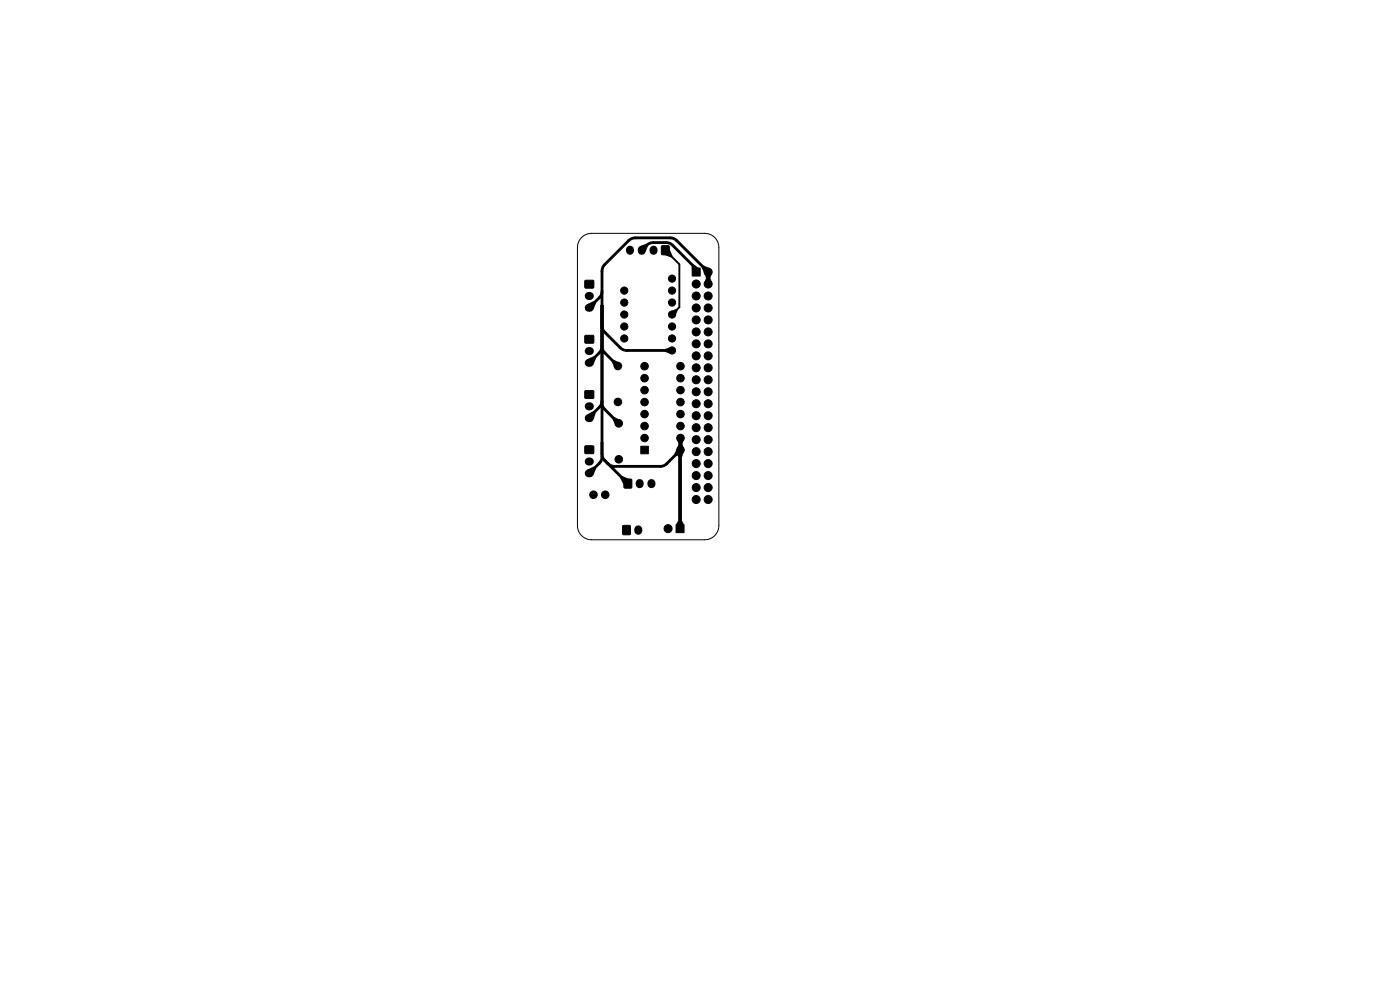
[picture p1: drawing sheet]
<svg xmlns="http://www.w3.org/2000/svg" width="297mm" height="210mm" viewBox="0 0 297 210" stroke-linecap="round" stroke-linejoin="round" font-family="sans-serif">
<g fill="#000" stroke="#000" stroke-width=".21">
<path d="M124.1 59.5h1.8v1.6h-1.8zM140.4 52.2h1.5v1.8h-1.5zM146.8 56.9h1.7v1.7h-1.7zM124.1 71.2h1.8v1.5h-1.8zM124.1 94.6h1.8v1.6h-1.8zM124.1 82.9h1.8v1.6h-1.8zM135.9 94.7h1.6v1.6h-1.6zM132.1 111.5h1.6v1.9h-1.6zM132.4 101.7h1.6v1.8h-1.6zM143.4 111.3h1.7v1.7h-1.7z"/>
<circle cx="142.6" cy="59.1" r=".76"/>
<circle cx="150.2" cy="57.7" r=".85"/>
<circle cx="131.1" cy="77.6" r=".8"/>
<circle cx="132.4" cy="61.6" r=".76"/>
<circle cx="132.4" cy="66.7" r=".76"/>
<circle cx="132.4" cy="71.8" r=".76"/>
<circle cx="132.4" cy="69.3" r=".76"/>
<circle cx="132.4" cy="64.2" r=".76"/>
<circle cx="136.7" cy="77.7" r=".8"/>
<circle cx="142.6" cy="61.6" r=".76"/>
<circle cx="142.6" cy="64.2" r=".76"/>
<circle cx="142.6" cy="71.8" r=".76"/>
<circle cx="142.6" cy="69.3" r=".76"/>
<circle cx="142.6" cy="66.7" r=".76"/>
<circle cx="142.6" cy="74.3" r=".76"/>
<circle cx="144.4" cy="77.7" r=".8"/>
<circle cx="147.7" cy="75.5" r=".85"/>
<circle cx="147.7" cy="78" r=".85"/>
<circle cx="147.7" cy="72.9" r=".85"/>
<circle cx="147.7" cy="70.4" r=".85"/>
<circle cx="147.7" cy="65.3" r=".85"/>
<circle cx="147.7" cy="60.2" r=".85"/>
<circle cx="147.7" cy="67.9" r=".85"/>
<circle cx="147.7" cy="62.8" r=".85"/>
<circle cx="150.2" cy="70.4" r=".85"/>
<circle cx="150.2" cy="75.5" r=".85"/>
<circle cx="150.2" cy="78" r=".85"/>
<circle cx="150.2" cy="60.2" r=".85"/>
<circle cx="150.2" cy="62.8" r=".85"/>
<circle cx="150.2" cy="72.9" r=".85"/>
<circle cx="150.2" cy="65.3" r=".85"/>
<circle cx="150.2" cy="67.9" r=".85"/>
<circle cx="131.1" cy="85.3" r=".8"/>
<circle cx="131.3" cy="89.8" r=".8"/>
<circle cx="131.3" cy="97.4" r=".8"/>
<circle cx="136.7" cy="82.8" r=".8"/>
<circle cx="136.7" cy="85.3" r=".8"/>
<circle cx="136.7" cy="80.2" r=".8"/>
<circle cx="136.7" cy="92.9" r=".8"/>
<circle cx="136.7" cy="90.4" r=".8"/>
<circle cx="136.7" cy="87.8" r=".8"/>
<circle cx="144.4" cy="90.4" r=".8"/>
<circle cx="144.4" cy="92.9" r=".8"/>
<circle cx="144.4" cy="85.3" r=".8"/>
<circle cx="144.4" cy="87.8" r=".8"/>
<circle cx="144.4" cy="82.8" r=".8"/>
<circle cx="144.4" cy="95.5" r=".8"/>
<circle cx="144.4" cy="80.2" r=".8"/>
<circle cx="147.7" cy="80.6" r=".85"/>
<circle cx="147.7" cy="95.8" r=".85"/>
<circle cx="147.7" cy="88.2" r=".85"/>
<circle cx="147.7" cy="90.7" r=".85"/>
<circle cx="147.7" cy="98.3" r=".85"/>
<circle cx="147.7" cy="85.6" r=".85"/>
<circle cx="147.7" cy="83.1" r=".85"/>
<circle cx="147.7" cy="93.3" r=".85"/>
<circle cx="150.2" cy="85.6" r=".85"/>
<circle cx="150.2" cy="90.7" r=".85"/>
<circle cx="150.2" cy="95.8" r=".85"/>
<circle cx="150.2" cy="80.6" r=".85"/>
<circle cx="150.2" cy="88.2" r=".85"/>
<circle cx="150.2" cy="83.1" r=".85"/>
<circle cx="150.2" cy="98.3" r=".85"/>
<circle cx="150.2" cy="93.3" r=".85"/>
<circle cx="125.9" cy="104.9" r=".8"/>
<circle cx="128.4" cy="104.9" r=".8"/>
<circle cx="141.7" cy="112.1" r=".85"/>
<circle cx="147.7" cy="103.4" r=".85"/>
<circle cx="147.7" cy="106" r=".85"/>
<circle cx="147.7" cy="100.9" r=".85"/>
<circle cx="150.2" cy="106" r=".85"/>
<circle cx="150.2" cy="100.9" r=".85"/>
<circle cx="150.2" cy="103.4" r=".85"/>
</g>
<g fill="none" stroke="#000" stroke-width="1.7">
<path d="M133.6 53v.2M136.1 53v.2M138.6 53v.2M124.9 62.8h.2M124.9 65.3h.2M124.9 74.5h.2M124.9 77h.2M124.9 97.9h.2M124.9 86.2h.2M124.9 88.7h.2M124.9 100.4h.2M135.4 112.3v.3"/>
<path d="M135.7 102.5v.2M138.2 102.5v.2"/>
</g>
<path d="M136.1 52.4v.7l1.4-1.3 .8-.3h3l.8 .1 .6 .4 5 5 .1 .7M125 77l2.4-2.4 .3-1.2 .1 .7 .4 .6 2.9 2.9M127.7 69.1l.1 .7 .4 .6 3.4 3.4 .7 .4 .7 .1h9.6M127.7 61.8l-.3 1.1-2.4 2.4M150.2 60.2v-2.5l-6.6-6.7-1.1-.5h-7.7l-.9 .1-.5 .4-5.4 5.5-.3 1v39.5l-.5 1.2-2.2 2.2M127.7 96.3l.1 .7 .4 .6 5 5v.5M127.7 85.4l.1 .7 .4 .6 3.1 3.1M127.7 85l-.3 1.1-2.4 2.4v.2M144.4 92.9v2.6l-2.9 2.8-.8 .5-.6 .1h-9.7l-.7-.1-.7-.5" fill="none" stroke="#000" stroke-width=".6"/>
<path d="M141.4 53.1h-.3l3 3v9.1l-1.5 1.5M147.7 57.1v.6" fill="none" stroke="#000" stroke-width=".4"/>
<path d="M144.3 95.6v16.5" fill="none" stroke="#000" stroke-width=".8"/>
<g fill="#000">
<path d="M136 52.1l1.1-.4 .4 .5-.5 1.2-.9-.3zM141.1 53.1l.9-.4 .7 1.7-.3 .2-1.5-.5zM147.1 56l1.1 .9-.5 .8-.8 .2-.2-1.4zM148.8 56.7l.4-.4 1.4 .6-.4 .8-.8 .3zM149.9 58.5l.6 .1 .5 1.3-.8 .3-.7-.3zM149.5 58l.7-.3 .8 .3-.5 1.4h-.6zM124.6 64.5l1.5-.7 .4 .4-.6 1.4-.9-.3zM124.6 76.2l1.5-.7 .4 .4-.6 1.4-.9-.3zM129.8 76.7l.4-.4 1.2 .6-.3 .7-.7 .3zM141 74l1.3-.4 .3 .7-.3 .7-1.2-.4zM142.3 66l1.2-.5 .3 .3-.5 1.2-.7-.3zM124.6 87.9l1.3-.7 .5 .4-.4 1.3-1-.2z"/>
<path d="M124.6 99.6l1.5-.7 .4 .5-.6 1.3-.9-.3zM130.3 88.5l1.3 .6-.3 .7-.8 .3-.6-1.2zM143.6 95.5h.8v.8h-.5l-.4-.4zM143.6 95.5h.8l.7 .3-.4 1.2h-.8zM143.6 95.2l.8 .3 .3 .7-1.3 .6-.4-.4zM143.6 93.2l.8-.3 .7 .3-.4 1.3h-.6zM144.1 93.9h.6l.4 1.3-.7 .3-.8-.3zM131.6 101.4l.4-.4 1.4 .6-.2 1-.8 .3zM143.9 110.4h.8l.4 .9-.8 .8-.9-.8z"/>
</g>
<path d="M123.4 50.4a3 3 0 0 1 2.1-.9h24a3 3 0 0 1 3 3v59a3 3 0 0 1-3 3h-24a3 3 0 0 1-3-3v-59a3 3 0 0 1 .9-2.1z" fill="none" stroke="#000" stroke-width=".21"/>
</svg>
